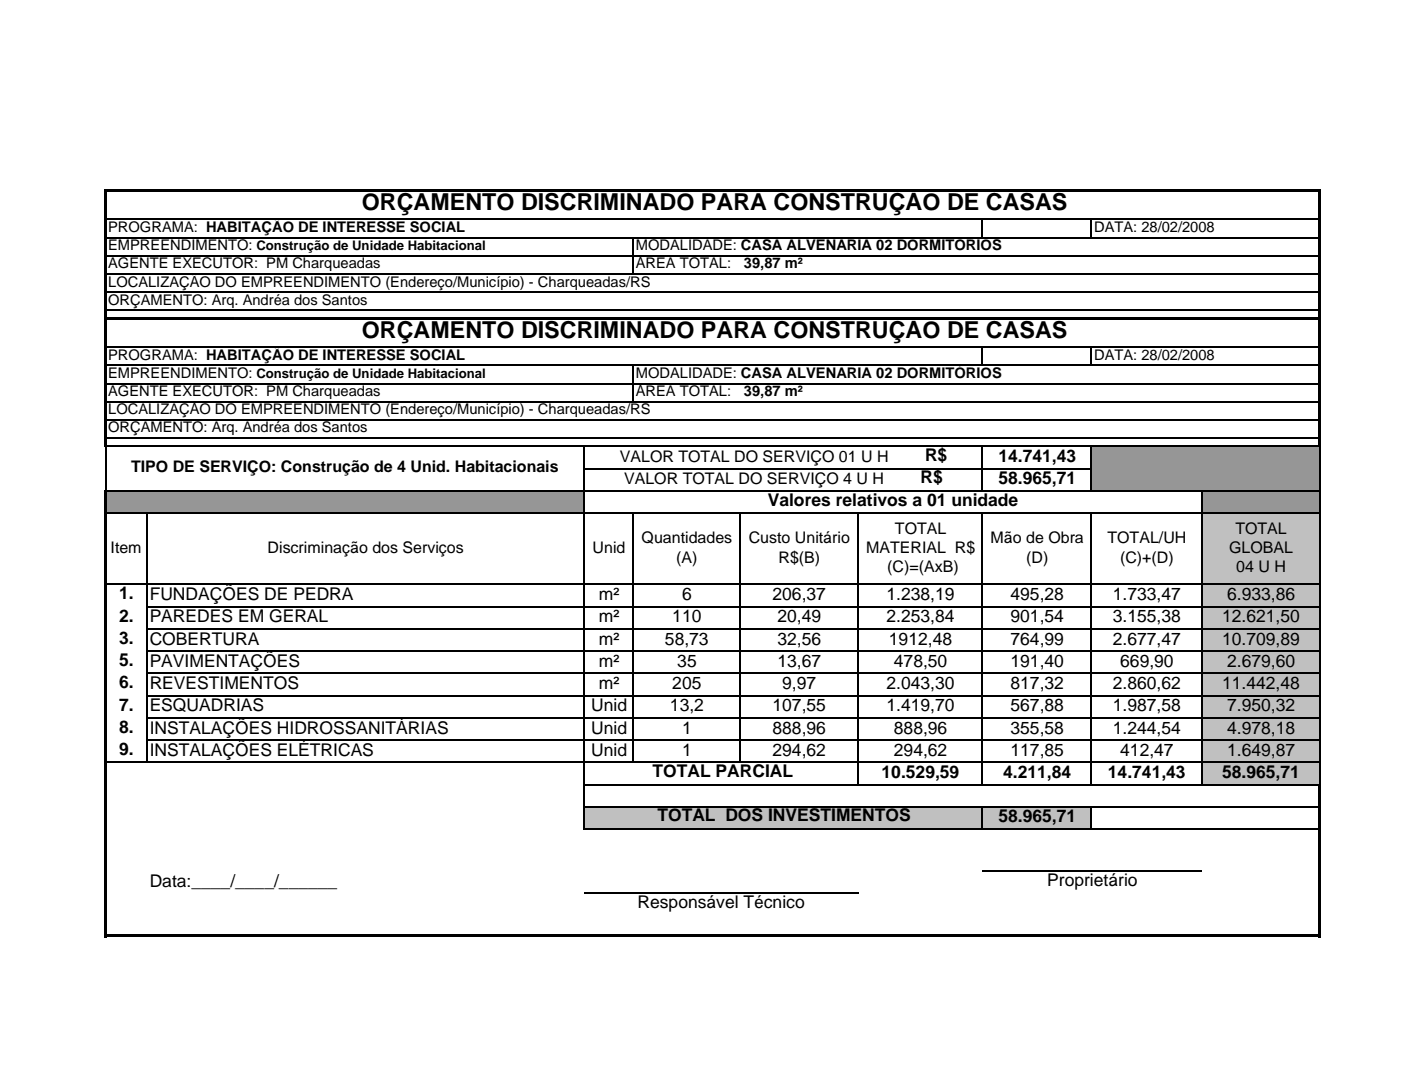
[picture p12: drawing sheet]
<svg xmlns="http://www.w3.org/2000/svg" width="339mm" height="261mm" viewBox="0 0 339 261" stroke-linecap="round" stroke-linejoin="round" font-family="sans-serif">
<defs><g id="words">
<g font-size="5.6">
<text x="87.4" y="50.9">ORÇAMENTO DISCRIMINADO PARA CONSTRUÇÃO DE CASAS</text>
<text x="87.4" y="81.8">ORÇAMENTO DISCRIMINADO PARA CONSTRUÇÃO DE CASAS</text>
</g>
<g font-size="4.2">
<text x="223.6" y="111.5">R$</text>
<text x="241.4" y="111.6">14.741,43</text>
<text x="222.5" y="116.9">R$</text>
<text x="241.4" y="117">58.965,71</text>
<text x="185.6" y="122.3">Valores relativos a 01 unidade</text>
<text x="28.8" y="145">1.</text>
<text x="36.2" y="145.1">FUNDAÇÕES DE PEDRA</text>
<text x="144.8" y="145.1">m²</text>
<text x="164.9" y="145.1">6</text>
<text x="186.7" y="145.1">206,37</text>
<text x="214.3" y="145.1">1.238,19</text>
<text x="244.3" y="145.1">495,28</text>
<text x="269" y="145.1">1.733,47</text>
<text x="296.6" y="145.1">6.933,86</text>
<text x="28.8" y="150.4">2.</text>
<text x="28.8" y="155.7">3.</text>
<text x="36.2" y="150.5">PAREDES EM GERAL</text>
<text x="36.2" y="155.9">COBERTURA</text>
<text x="144.8" y="150.5">m²</text>
<text x="144.8" y="155.9">m²</text>
<text x="160.7" y="155.9">58,73</text>
<text x="162.5" y="150.5">110</text>
<text x="187.9" y="150.5">20,49</text>
<text x="187.9" y="155.9">32,56</text>
<text x="214.3" y="150.5">2.253,84</text>
<text x="214.9" y="155.9">1912,48</text>
<text x="244.3" y="150.5">901,54</text>
<text x="244.3" y="155.9">764,99</text>
<text x="269" y="150.5">3.155,38</text>
<text x="269" y="155.9">2.677,47</text>
<text x="295.4" y="150.5">12.621,50</text>
<text x="295.4" y="155.9">10.709,89</text>
<text x="28.8" y="161.1">5.</text>
<text x="36.2" y="161.3">PAVIMENTAÇÕES</text>
<text x="144.8" y="161.3">m²</text>
<text x="163.7" y="161.3">35</text>
<text x="187.9" y="161.3">13,67</text>
<text x="216.1" y="161.3">478,50</text>
<text x="244.3" y="161.3">191,40</text>
<text x="270.8" y="161.3">669,90</text>
<text x="296.6" y="161.3">2.679,60</text>
<text x="28.8" y="166.5">6.</text>
<text x="36.2" y="166.6">REVESTIMENTOS</text>
<text x="144.8" y="166.6">m²</text>
<text x="162.5" y="166.6">205</text>
<text x="189.1" y="166.6">9,97</text>
<text x="214.3" y="166.6">2.043,30</text>
<text x="244.3" y="166.6">817,32</text>
<text x="269" y="166.6">2.860,62</text>
<text x="295.4" y="166.6">11.442,48</text>
<text x="28.8" y="171.9">7.</text>
<text x="36.2" y="172">ESQUADRIAS</text>
<text x="142.9" y="172">Unid</text>
<text x="161.9" y="172">13,2</text>
<text x="186.7" y="172">107,55</text>
<text x="214.3" y="172">1.419,70</text>
<text x="244.3" y="172">567,88</text>
<text x="269" y="172">1.987,58</text>
<text x="296.6" y="172">7.950,32</text>
<text x="28.8" y="177.2">8.</text>
<text x="36.2" y="177.4">INSTALAÇÕES HIDROSSANITÁRIAS</text>
<text x="142.9" y="177.4">Unid</text>
<text x="164.9" y="177.4">1</text>
<text x="186.7" y="177.4">888,96</text>
<text x="216.1" y="177.4">888,96</text>
<text x="244.3" y="177.4">355,58</text>
<text x="269" y="177.4">1.244,54</text>
<text x="296.6" y="177.4">4.978,18</text>
<text x="28.8" y="182.6">9.</text>
<text x="36.2" y="182.8">INSTALAÇÕES ELÉTRICAS</text>
<text x="142.9" y="182.8">Unid</text>
<text x="164.9" y="182.8">1</text>
<text x="186.7" y="182.8">294,62</text>
<text x="216.1" y="182.8">294,62</text>
<text x="244.3" y="182.8">117,85</text>
<text x="270.8" y="182.8">412,47</text>
<text x="296.6" y="182.8">1.649,87</text>
<text x="157.7" y="187.9">TOTAL PARCIAL</text>
<text x="213.1" y="188.1">10.529,59</text>
<text x="242.5" y="188.1">4.211,84</text>
<text x="267.8" y="188.1">14.741,43</text>
<text x="295.4" y="188.1">58.965,71</text>
<text x="158.9" y="198.7">TOTAL DOS INVESTIMENTOS</text>
<text x="241.4" y="198.8">58.965,71</text>
<text x="36.2" y="214.5">Data:____/____/______</text>
<text x="253.2" y="214.4">Proprietário</text>
<text x="154.1" y="219.5">Responsável Técnico</text>
</g>
<g font-size="3.9">
<text x="149.8" y="111.7">VALOR TOTAL DO SERVIÇO 01 U H</text>
<text x="31.7" y="114">TIPO DE SERVIÇO: Construção de 4 Unid. Habitacionais</text>
<text x="150.9" y="117.1">VALOR TOTAL DO SERVIÇO 4 U H</text>
<text x="155.1" y="131.4">Quantidades</text>
<text x="181" y="131.4">Custo Unitário</text>
<text x="216.3" y="129">TOTAL</text>
<text x="239.5" y="131.4">Mão de Obra</text>
<text x="267.7" y="131.4">TOTAL/UH</text>
<text x="298.6" y="129">TOTAL</text>
<text x="26.7" y="133.7">Item</text>
<text x="64.7" y="133.7">Discriminação dos Serviços</text>
<text x="143.3" y="133.7">Unid</text>
<text x="163.5" y="136.1">(A)</text>
<text x="188.2" y="136.1">R$(B)</text>
<text x="209.4" y="133.7">MATERIAL R$</text>
<text x="248.1" y="136.1">(D)</text>
<text x="270.7" y="136.1">(C)+(D)</text>
<text x="297.1" y="133.7">GLOBAL</text>
<text x="214.5" y="138.4">(C)=(AxB)</text>
<text x="298.8" y="138.4">04 U H</text>
</g>
<g font-size="3.6">
<text x="26.2" y="56.1">PROGRAMA: HABITAÇÃO DE INTERESSE SOCIAL</text>
<text x="264.5" y="56.1">DATA: 28/02/2008</text>
<text x="26.2" y="60.5">EMPREENDIMENTO: Construção de Unidade Habitacional</text>
<text x="26.2" y="64.9">AGENTE EXECUTOR: PM Charqueadas</text>
<text x="153.7" y="60.5">MODALIDADE: CASA ALVENARIA 02 DORMITÓRIOS</text>
<text x="153.7" y="64.9">ÁREA TOTAL:</text>
<text x="179.8" y="64.8">39,87 m²</text>
<text x="26.2" y="69.3">LOCALIZAÇÃO DO EMPREENDIMENTO (Endereço/Município) - Charqueadas/RS</text>
<text x="26.2" y="73.7">ORÇAMENTO: Arq. Andréa dos Santos</text>
<text x="26.2" y="87.1">PROGRAMA: HABITAÇÃO DE INTERESSE SOCIAL</text>
<text x="264.5" y="87.1">DATA: 28/02/2008</text>
<text x="26.2" y="91.4">EMPREENDIMENTO: Construção de Unidade Habitacional</text>
<text x="26.2" y="95.8">AGENTE EXECUTOR: PM Charqueadas</text>
<text x="153.7" y="91.4">MODALIDADE: CASA ALVENARIA 02 DORMITÓRIOS</text>
<text x="153.7" y="95.8">ÁREA TOTAL:</text>
<text x="179.8" y="95.7">39,87 m²</text>
<text x="26.2" y="100.2">LOCALIZAÇÃO DO EMPREENDIMENTO (Endereço/Município) - Charqueadas/RS</text>
<text x="26.2" y="104.6">ORÇAMENTO: Arq. Andréa dos Santos</text>
</g>
</g></defs>
<path d="M25.8 45.8h293.6v.7h-293.6zM25.2 45.8h.6v31.4h-.6zM318.7 46.4h.7v30.8h-.7z" fill="#000"/>
<path d="M25.8 53.1h293M25.8 57.5h293M153 57.6v8.8M237.5 53.2v4.4M263.8 53.2v4.4M25.8 61.8h293M25.8 66.2h293M25.8 70.6h293M25.8 75h293M25.8 77h293" fill="none" stroke="#000" stroke-width=".37"/>
<path d="M237.4 107.9h26.5v10.9h-26.5z" fill="#fff"/>
<g fill="#969696">
<path d="M263.8 107.9h55.3v10.9h-55.3z"/>
<path d="M25.5 118.7h115.7v5.4h-115.7z"/>
<path d="M290.4 118.7h28.7v5.4h-28.7z"/>
</g>
<path d="M290.4 124h28.7v17.4h-28.7z" fill="#c0c0c0"/>
<g fill="#fff">
<path d="M25.5 141.3h10v5.5h-10z"/>
<path d="M153 141.3h137.5v5.5h-137.5z"/>
</g>
<path d="M290.4 141.3h28.7v5.5h-28.7z" fill="#c0c0c0"/>
<g fill="#fff">
<path d="M25.5 146.7h10v5.5h-10z"/>
<path d="M178.8 146.7h111.7v5.5h-111.7z"/>
</g>
<path d="M290.4 146.7h28.7v5.5h-28.7z" fill="#c0c0c0"/>
<g fill="#fff">
<path d="M25.5 152.1h115.7v5.5h-115.7z"/>
<path d="M153 152.1h137.5v5.5h-137.5z"/>
</g>
<path d="M290.4 152.1h28.7v5.5h-28.7z" fill="#c0c0c0"/>
<g fill="#fff">
<path d="M25.5 157.5h10v26.9h-10z"/>
<path d="M153 157.5h137.5v26.9h-137.5z"/>
</g>
<path d="M290.4 157.5h28.7v26.9h-28.7z" fill="#c0c0c0"/>
<g fill="#fff">
<path d="M25.5 184.3h10v5.5h-10z"/>
<path d="M207.4 184.3h83.1v5.5h-83.1z"/>
</g>
<path d="M290.4 184.3h28.7v5.5h-28.7z" fill="#c0c0c0"/>
<g fill="#fff">
<path d="M25.5 189.7h10v5.5h-10z"/>
<path d="M153 189.7h137.5v5.5h-137.5z"/>
<path d="M25.5 195.1h10v5.5h-10z"/>
</g>
<path d="M141.1 195.1h122.8v5.5h-122.8z" fill="#c0c0c0"/>
<path d="M25.8 76.7h293.6v.7h-293.6zM25.2 76.7h.6v31.4h-.6zM318.7 77.3h.7v30.8h-.7zM25.2 118.5h.6v108.2h-.6zM25.8 226h293.6v.7h-293.6zM318.7 189.6h.7v37.1h-.7z" fill="#000"/>
<g fill="none" stroke="#000" stroke-width=".37">
<path d="M25.8 84h293M25.8 88.4h293M25.8 92.7h293M25.8 97.1h293M153 88.5v8.8M237.5 84.1v4.4M263.8 84.1v4.4M25.5 108.1v10.5M25.8 101.5h293M25.8 105.9h293M25.8 107.9h293M25.8 118.7h293.4"/>
<path d="M141.1 108.1v92.6M141.3 113.3h122.7M237.5 108.1v10.8M263.8 108.1v10.8M290.5 118.8v71.1M319.1 108.1v81.5M25.8 124.1h293.4M35.4 124.2v60.4M153 124.2v60.4M178.8 124.2v60.4M207.4 124.2v65.7M237.5 124.2v65.7"/>
<path d="M263.8 124.2v65.7M25.8 141.4h293.4M35.6 146.7h283.6M35.6 152.1h283.6M35.6 157.5h283.6M35.6 162.9h283.6M35.6 168.2h283.6M35.6 173.6h283.6M35.6 179h283.6M25.8 184.4h293.4M141.3 189.7h177.5M141.3 195.1h177.5"/>
<path d="M237.5 195.3v5.4M263.8 195.3v5.4M141.1 215.8h66.4M141.3 200.5h177.5M237.4 210.7h53.1"/>
</g>
<use href="#words"/>
</svg>
